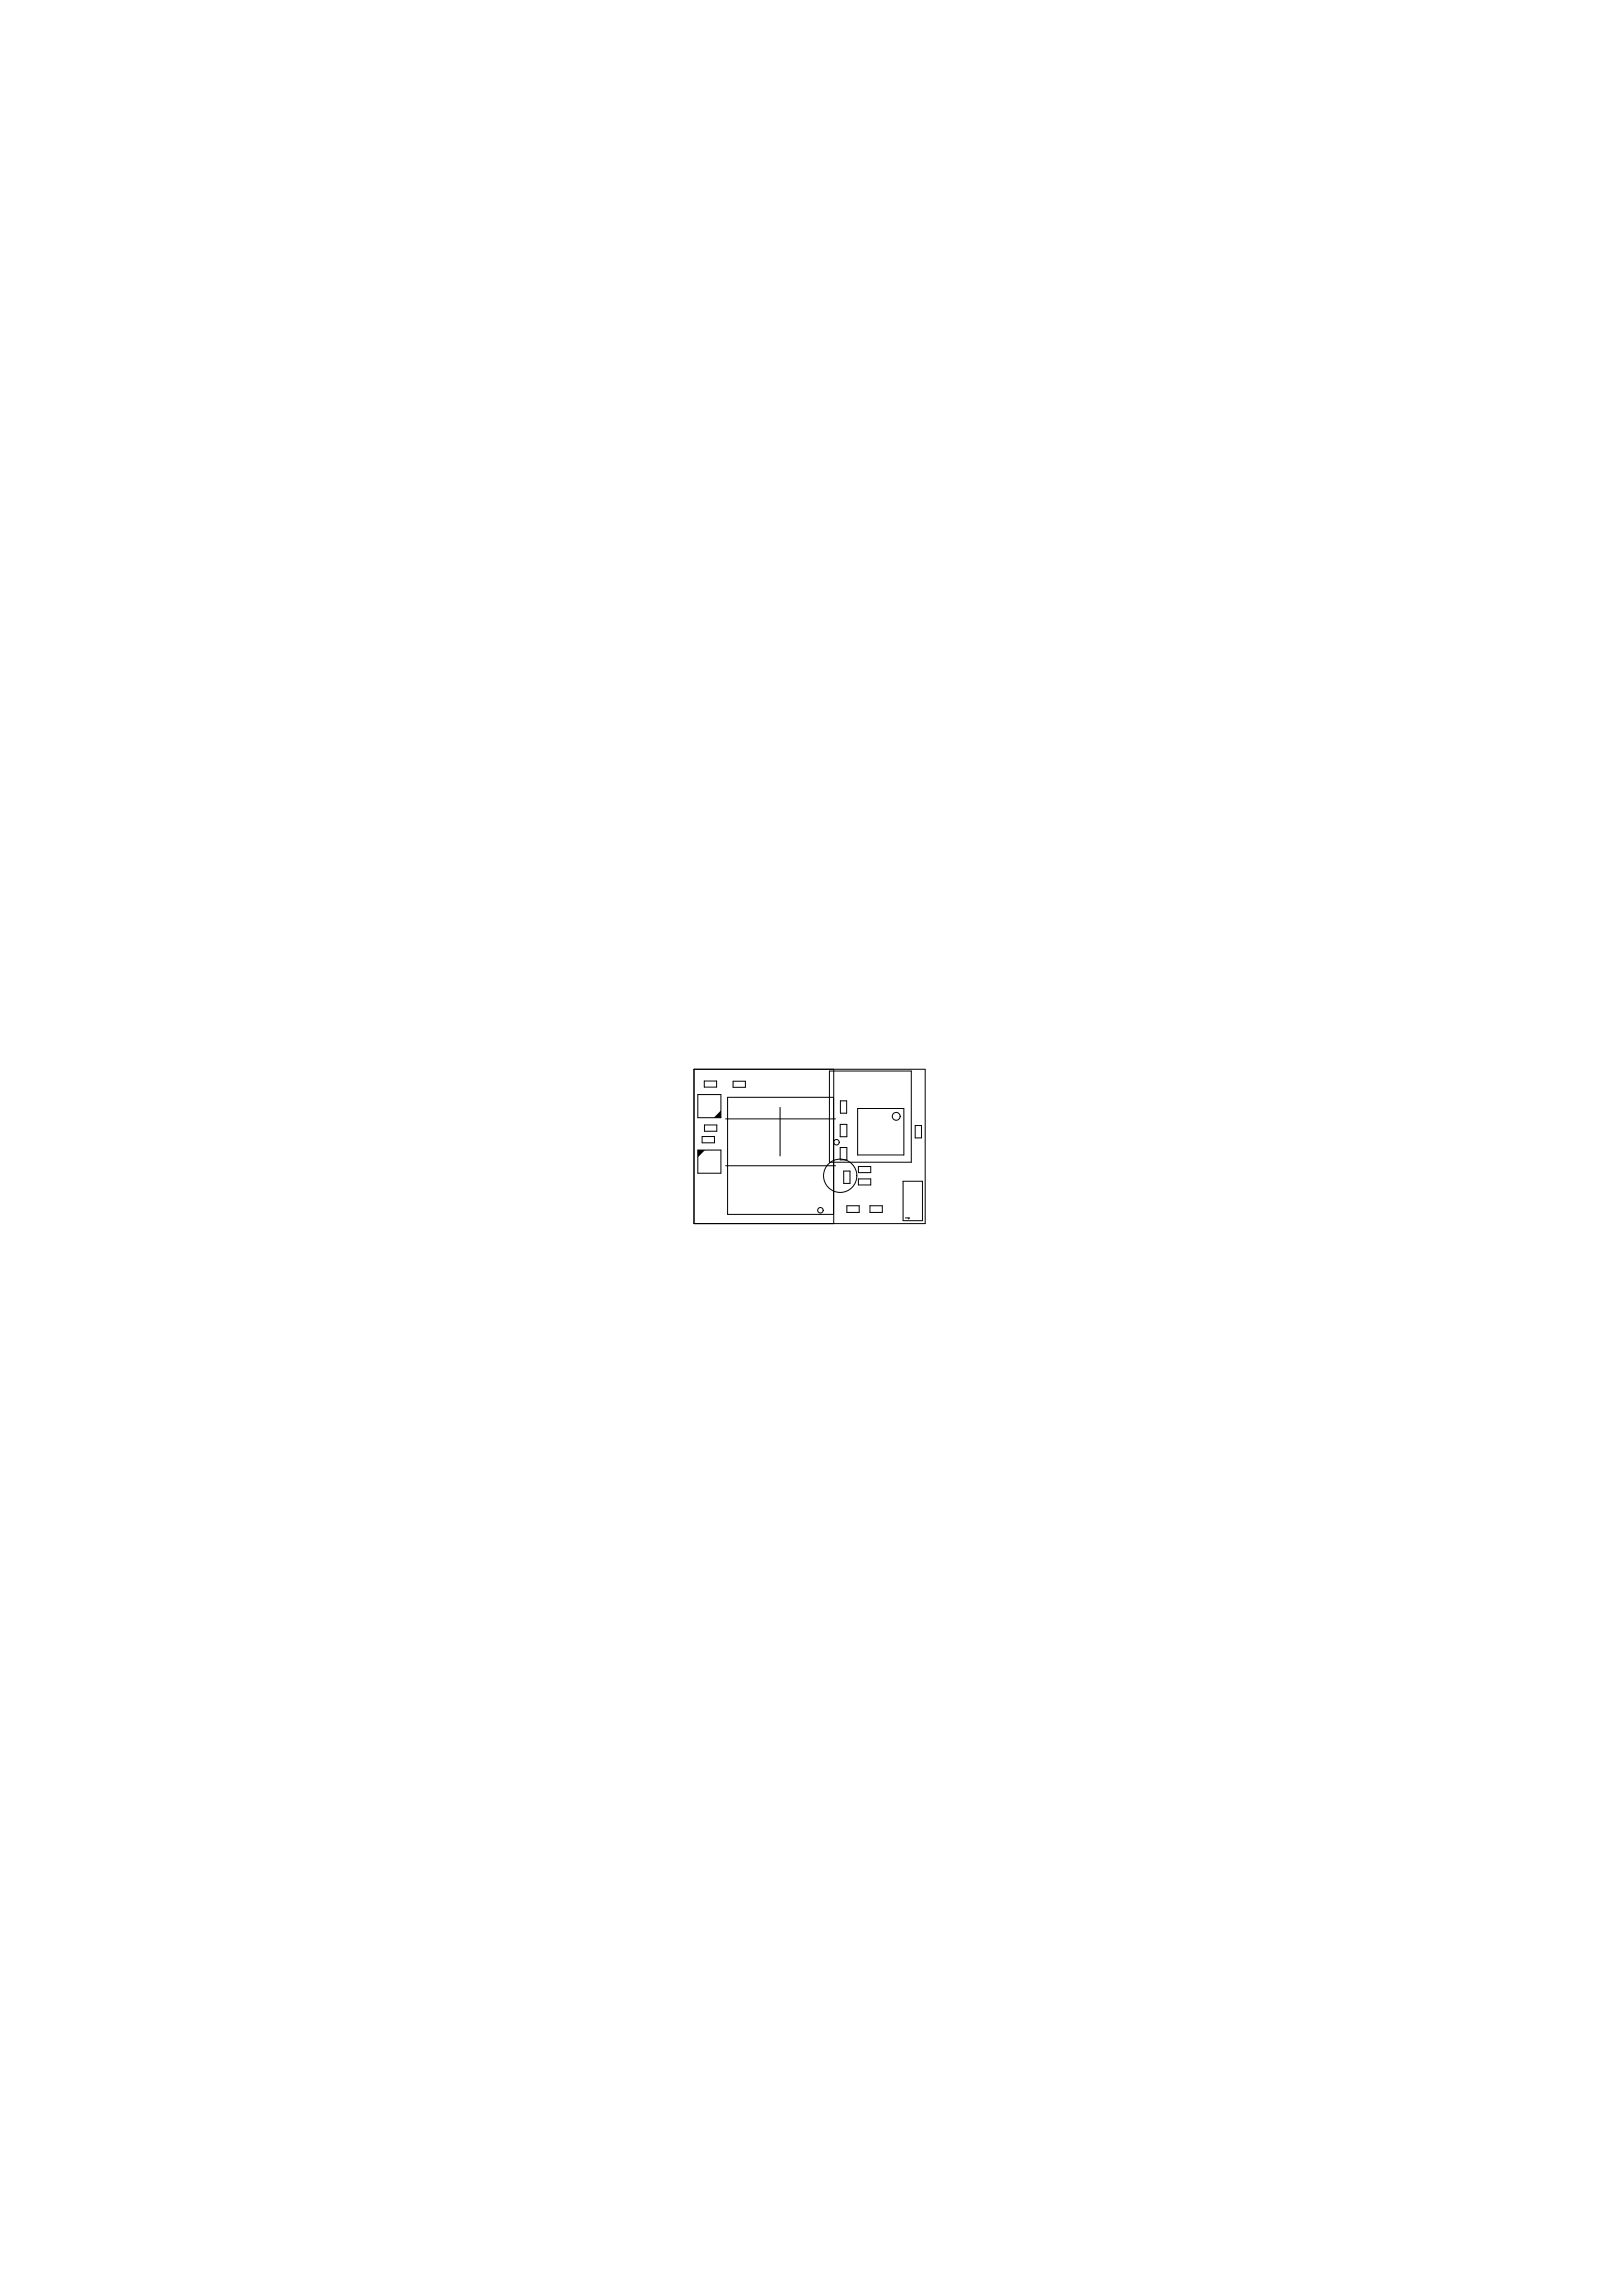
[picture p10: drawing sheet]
<svg xmlns="http://www.w3.org/2000/svg" width="210mm" height="297mm" viewBox="0 0 210 297" stroke-linecap="round" stroke-linejoin="round" font-family="sans-serif">
<g fill="none" stroke="#000" stroke-width=".13">
<path d="M89.8 138.3h29.9v20h-29.9zM91.1 139.9h1.6v.7h-1.6zM94.9 139.9h1.6v.8h-1.6zM107.3 138.6h10.6v11.8h-10.6zM107.9 138.3v20M90.3 141.6h3v3h-3zM90.3 148.8h3v3h-3zM90.9 147h1.6v.8h-1.6zM91.2 145.5h1.6v.9h-1.6zM93.9 150.8h14.2M93.9 144.8h14.2M94.2 142h13.7v15.1h-13.7z"/>
<path d="M100.9 143.3v6.2M108.7 145.5h.9v1.6h-.9zM108.7 148.5h.9v1.6h-.9zM108.8 142.4h.8v1.6h-.8zM109.2 151.5h.8v1.6h-.8zM109.6 156h1.6v.9h-1.6zM111 143.4h6v6h-6zM111.1 150.9h1.6v.8h-1.6zM111.1 152.5h1.6v.8h-1.6zM112.6 156h1.6v.9h-1.6zM116.9 152.8h2.5v5.1h-2.5zM117.2 157.6h.5l-.1 .1"/>
<path d="M118.4 145.6h.8v1.6h-.8z"/>
<circle cx="106.2" cy="156.6" r=".36"/>
<circle cx="108.2" cy="147.8" r=".36"/>
<circle cx="108.7" cy="152.1" r="2.16"/>
<circle cx="116" cy="144.4" r=".51"/>
</g>
<path d="M90.3 148.8h.9l-.9 .9zM93.3 143.7v.9h-.9z" fill="#000"/>
</svg>
